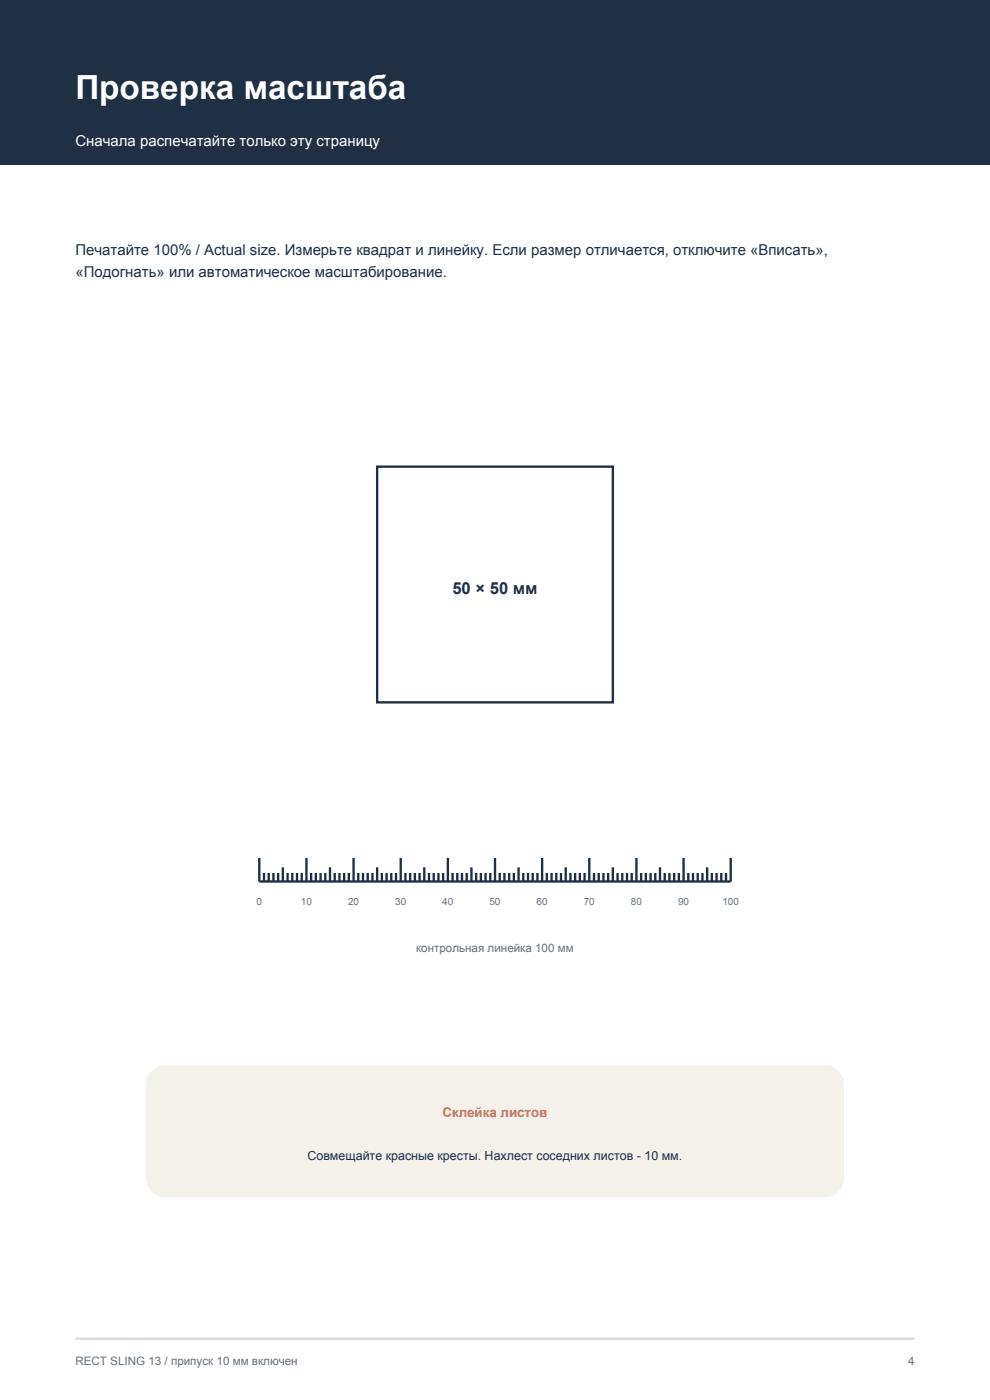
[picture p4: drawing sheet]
<svg xmlns="http://www.w3.org/2000/svg" width="210mm" height="297mm" viewBox="0 0 210 297" stroke-linecap="round" stroke-linejoin="round" font-family="sans-serif">
<defs><g id="words">
<text font-size="7.1" fill="#fff" x="16" y="21">Проверка масштаба</text>
<text font-size="3.5" fill="#1f3044" x="96" y="126">50 × 50 мм</text>
<text font-size="3.2" fill="#fff" x="16" y="31">Сначала распечатайте только эту страницу</text>
<g font-size="3.2" fill="#1f3044">
<text x="16" y="54">Печатайте 100% / Actual size. Измерьте квадрат и линейку. Если размер отличается, отключите «Вписать»,</text>
<text x="16" y="58.8">«Подогнать» или автоматическое масштабирование.</text>
</g>
<text font-size="2.8" fill="#e26a4a" x="93.9" y="237">Склейка листов</text>
<text font-size="2.6" fill="#1f3044" x="65.2" y="246">Совмещайте красные кресты. Нахлест соседних листов - 10 мм.</text>
<g font-size="2.5" fill="#65707c">
<text x="88.3" y="202">контрольная линейка 100 мм</text>
<text x="16" y="289.5">RECT SLING 13 / припуск 10 мм включен</text>
<text x="192.6" y="289.5">4</text>
</g>
<g font-size="2.1" fill="#65707c">
<text x="54.4" y="192">0</text>
<text x="63.8" y="192">10</text>
<text x="73.8" y="192">20</text>
<text x="83.8" y="192">30</text>
<text x="93.8" y="192">40</text>
<text x="103.8" y="192">50</text>
<text x="113.8" y="192">60</text>
<text x="123.8" y="192">70</text>
<text x="133.8" y="192">80</text>
<text x="143.8" y="192">90</text>
<text x="153.2" y="192">100</text>
</g>
</g></defs>
<path d="M0 0h210v35h-210z" fill-rule="evenodd" fill="#1f3044"/>
<g fill="none" stroke="#1f3044" stroke-width=".5">
<path d="M80 99h50v50h-50zM55 182v5h100v-5M56 185.2v1.8M57 185.2v1.8M58 185.2v1.8M59 185.2v1.8M60 184v3M61 185.2v1.8M62 185.2v1.8M63 185.2v1.8M64 185.2v1.8M65 182v5"/>
<path d="M66 185.2v1.8M67 185.2v1.8M68 185.2v1.8M69 185.2v1.8M70 184v3M71 185.2v1.8M72 185.2v1.8M73 185.2v1.8M74 185.2v1.8M75 182v5M76 185.2v1.8M77 185.2v1.8"/>
<path d="M78 185.2v1.8M79 185.2v1.8M80 184v3M81 185.2v1.8M82 185.2v1.8M83 185.2v1.8M84 185.2v1.8M85 182v5M86 185.2v1.8M87 185.2v1.8M88 185.2v1.8M89 185.2v1.8"/>
<path d="M90 184v3M91 185.2v1.8M92 185.2v1.8M93 185.2v1.8M94 185.2v1.8M95 182v5M96 185.2v1.8M97 185.2v1.8M98 185.2v1.8M99 185.2v1.8M100 184v3M101 185.2v1.8"/>
<path d="M102 185.2v1.8M103 185.2v1.8M104 185.2v1.8M105 182v5M106 185.2v1.8M107 185.2v1.8M108 185.2v1.8M109 185.2v1.8M110 184v3M111 185.2v1.8M112 185.2v1.8M113 185.2v1.8"/>
<path d="M114 185.2v1.8M115 182v5M116 185.2v1.8M117 185.2v1.8M118 185.2v1.8M119 185.2v1.8M120 184v3M121 185.2v1.8M122 185.2v1.8M123 185.2v1.8M124 185.2v1.8M125 182v5"/>
<path d="M126 185.2v1.8M127 185.2v1.8M128 185.2v1.8M129 185.2v1.8M130 184v3M131 185.2v1.8M132 185.2v1.8M133 185.2v1.8M134 185.2v1.8M135 182v5M136 185.2v1.8M137 185.2v1.8"/>
<path d="M138 185.2v1.8M139 185.2v1.8M140 184v3M141 185.2v1.8M142 185.2v1.8M143 185.2v1.8M144 185.2v1.8M145 182v5M146 185.2v1.8M147 185.2v1.8M148 185.2v1.8M149 185.2v1.8"/>
<path d="M150 184v3M151 185.2v1.8M152 185.2v1.8M153 185.2v1.8M154 185.2v1.8"/>
</g>
<path d="M32.2 227.2a4 4 0 0 1 2.8-1.2h140a4 4 0 0 1 4 4v20a4 4 0 0 1-4 4h-140a4 4 0 0 1-4-4v-20a4 4 0 0 1 1.2-2.8z" fill-rule="evenodd" fill="#f4f1eb"/>
<path d="M16 284h178" fill="none" stroke="#d7dce0" stroke-width=".5"/>
<use href="#words"/>
</svg>
